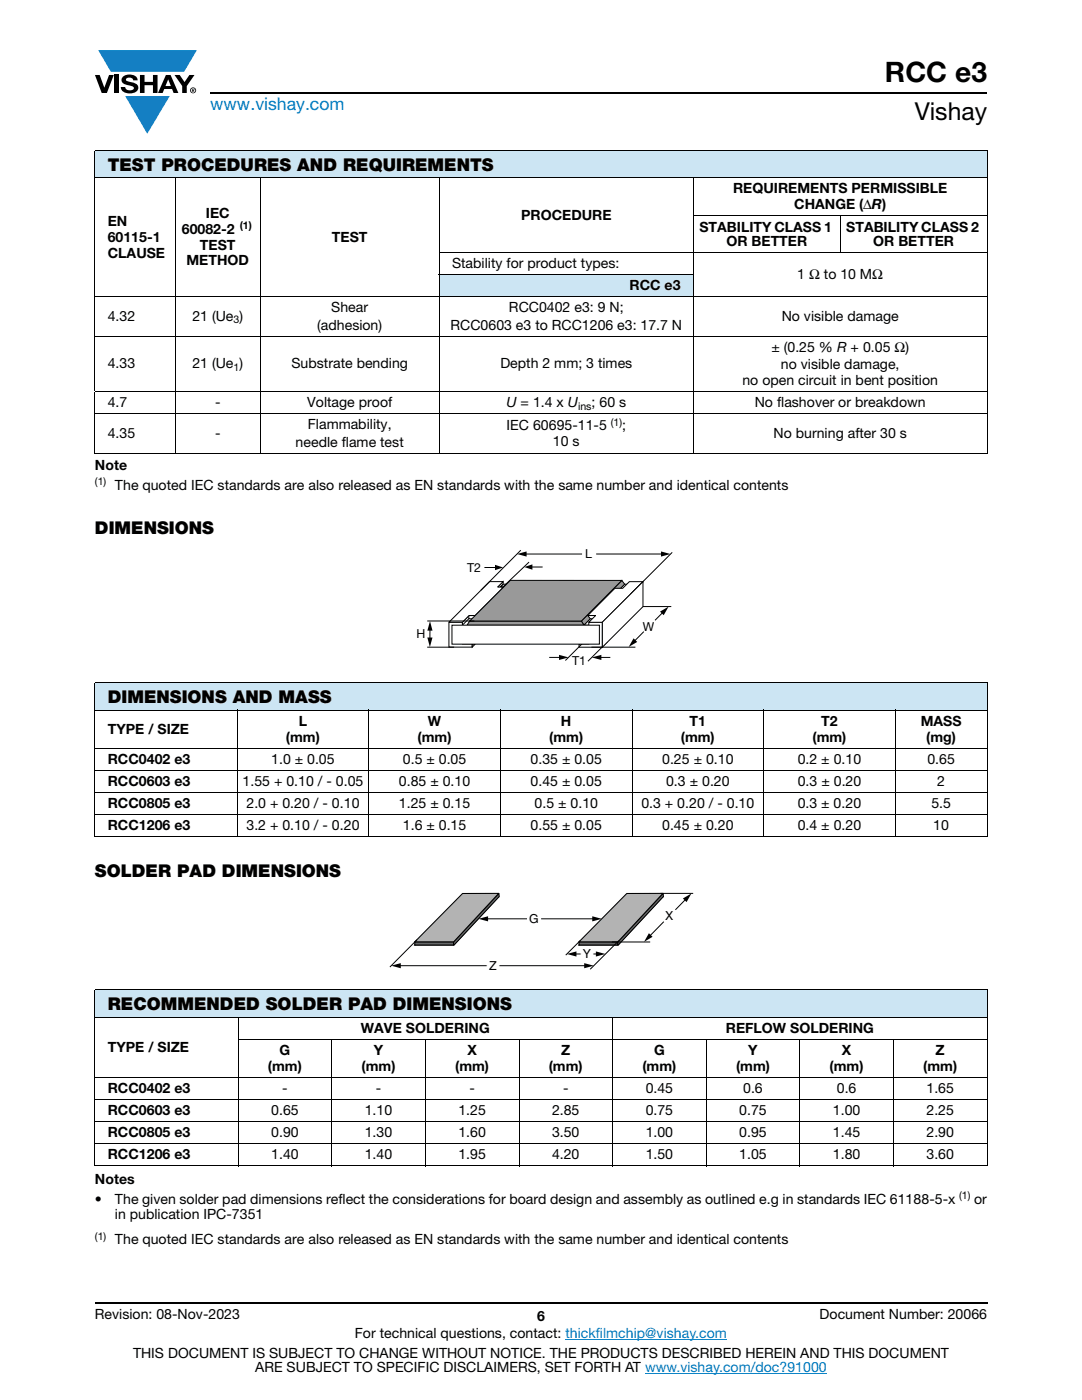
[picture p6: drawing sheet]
<svg xmlns="http://www.w3.org/2000/svg" width="216mm" height="279mm" viewBox="0 0 216 279" stroke-linecap="round" stroke-linejoin="round" font-family="sans-serif">
<defs><g id="words">
<text font-size="5.6" x="176.6" y="16.4">RCC e3</text>
<text font-size="4.9" x="182.5" y="24">Vishay</text>
<text font-size="3.5" fill="#007ec4" x="42" y="21.9">www.vishay.com</text>
<g font-size="3.5">
<text x="21.5" y="34.1">TEST PROCEDURES AND REQUIREMENTS</text>
<text x="18.9" y="106.6">DIMENSIONS</text>
<text x="21.5" y="140.4">DIMENSIONS AND MASS</text>
<text x="18.9" y="174.9">SOLDER PAD DIMENSIONS</text>
<text x="21.5" y="201.7">RECOMMENDED SOLDER PAD DIMENSIONS</text>
</g>
<g font-size="2.8">
<text x="146.3" y="38.6">REQUIREMENTS PERMISSIBLE</text>
<text x="158.5" y="41.8">CHANGE (ΔR)</text>
<text x="21.5" y="45">EN</text>
<text x="36.3" y="46.6">60082-2</text>
<text x="41.1" y="43.5">IEC</text>
<text x="104" y="43.8">PROCEDURE</text>
<text x="139.6" y="46.2">STABILITY CLASS 1</text>
<text x="168.8" y="46.2">STABILITY CLASS 2</text>
<text x="21.5" y="48.2">60115-1</text>
<text x="21.5" y="51.4">CLAUSE</text>
<text x="37.2" y="53">METHOD</text>
<text x="39.9" y="49.8">TEST</text>
<text x="66.2" y="48.2">TEST</text>
<text x="90.2" y="53.4">Stability for product types:</text>
<text x="144.9" y="49">OR BETTER</text>
<text x="174.2" y="49">OR BETTER</text>
<text x="125.6" y="57.8">RCC e3</text>
<text x="159.1" y="55.6">1 Ω to 10 MΩ</text>
<text x="21.5" y="64">4.32</text>
<text x="38.4" y="64">21 (Ue )</text>
<text x="63.3" y="65.8">(adhesion)</text>
<text x="66.1" y="62.3">Shear</text>
<text x="89.9" y="65.8">RCC0603 e3 to RCC1206 e3: 17.7 N</text>
<text x="101.6" y="62.3">RCC0402 e3: 9 N;</text>
<text x="156" y="64">No visible damage</text>
<text x="153.9" y="70.2">± (0.25 % R + 0.05 Ω)</text>
<text x="21.5" y="73.5">4.33</text>
<text x="38.4" y="73.5">21 (Ue )</text>
<text x="58.2" y="73.5">Substrate bending</text>
<text x="99.8" y="73.5">Depth 2 mm; 3 times</text>
<text x="148.1" y="76.9">no open circuit in bent position</text>
<text x="155.8" y="73.7">no visible damage,</text>
<text x="21.5" y="81.3">4.7</text>
<text x="42.9" y="81.3">-</text>
<text x="61.3" y="81.3">Voltage proof</text>
<text x="101.1" y="81.3">U = 1.4 x U</text>
<text x="118" y="81.3">; 60 s</text>
<text x="150.6" y="81.3">No flashover or breakdown</text>
<text x="21.5" y="87.5">4.35</text>
<text x="42.9" y="87.5">-</text>
<text x="59" y="89.2">needle flame test</text>
<text x="61.4" y="85.7">Flammability,</text>
<text x="101.1" y="85.9">IEC 60695-11-5</text>
<text x="110.3" y="89.1">10 s</text>
<text x="124.2" y="85.9">;</text>
<text x="154.4" y="87.5">No burning after 30 s</text>
<text x="18.9" y="93.8">Note</text>
<text x="22.9" y="97.7">The quoted IEC standards are also released as EN standards with the same number and identical contents</text>
<text x="21.5" y="146.4">TYPE / SIZE</text>
<text x="57.1" y="148">(mm)</text>
<text x="59.6" y="144.8">L</text>
<text x="83.3" y="148">(mm)</text>
<text x="85.4" y="144.8">W</text>
<text x="109.6" y="148">(mm)</text>
<text x="111.9" y="144.8">H</text>
<text x="135.8" y="148">(mm)</text>
<text x="137.6" y="144.8">T1</text>
<text x="162.1" y="148">(mm)</text>
<text x="163.9" y="144.8">T2</text>
<text x="183.7" y="144.8">MASS</text>
<text x="184.8" y="148">(mg)</text>
<text x="21.5" y="152.4">RCC0402 e3</text>
<text x="54.1" y="152.4">1.0 ± 0.05</text>
<text x="80.4" y="152.4">0.5 ± 0.05</text>
<text x="105.9" y="152.4">0.35 ± 0.05</text>
<text x="132.1" y="152.4">0.25 ± 0.10</text>
<text x="159.2" y="152.4">0.2 ± 0.10</text>
<text x="185.1" y="152.4">0.65</text>
<text x="21.5" y="156.8">RCC0603 e3</text>
<text x="21.5" y="161.2">RCC0805 e3</text>
<text x="48.4" y="156.8">1.55 + 0.10 / - 0.05</text>
<text x="49.2" y="161.2">2.0 + 0.20 / - 0.10</text>
<text x="79.6" y="156.8">0.85 ± 0.10</text>
<text x="79.6" y="161.2">1.25 ± 0.15</text>
<text x="105.9" y="156.8">0.45 ± 0.05</text>
<text x="106.7" y="161.2">0.5 ± 0.10</text>
<text x="128" y="161.2">0.3 + 0.20 / - 0.10</text>
<text x="132.9" y="156.8">0.3 ± 0.20</text>
<text x="159.2" y="161.2">0.3 ± 0.20</text>
<text x="159.2" y="156.8">0.3 ± 0.20</text>
<text x="185.8" y="161.2">5.5</text>
<text x="187" y="156.8">2</text>
<text x="21.5" y="165.7">RCC1206 e3</text>
<text x="49.2" y="165.7">3.2 + 0.10 / - 0.20</text>
<text x="80.4" y="165.7">1.6 ± 0.15</text>
<text x="105.9" y="165.7">0.55 ± 0.05</text>
<text x="132.1" y="165.7">0.45 ± 0.20</text>
<text x="159.2" y="165.7">0.4 ± 0.20</text>
<text x="186.2" y="165.7">10</text>
<text x="21.5" y="210">TYPE / SIZE</text>
<text x="72" y="206.2">WAVE SOLDERING</text>
<text x="144.8" y="206.2">REFLOW SOLDERING</text>
<text x="53.5" y="213.7">(mm)</text>
<text x="55.8" y="210.6">G</text>
<text x="72.2" y="213.7">(mm)</text>
<text x="74.6" y="210.6">Y</text>
<text x="90.8" y="213.7">(mm)</text>
<text x="93.3" y="210.6">X</text>
<text x="109.5" y="213.7">(mm)</text>
<text x="112" y="210.6">Z</text>
<text x="128.2" y="213.7">(mm)</text>
<text x="130.5" y="210.6">G</text>
<text x="146.9" y="213.7">(mm)</text>
<text x="149.3" y="210.6">Y</text>
<text x="165.5" y="213.7">(mm)</text>
<text x="168" y="210.6">X</text>
<text x="184.2" y="213.7">(mm)</text>
<text x="186.7" y="210.6">Z</text>
<text x="21.5" y="218.1">RCC0402 e3</text>
<text x="56.3" y="218.1">-</text>
<text x="75" y="218.1">-</text>
<text x="93.7" y="218.1">-</text>
<text x="112.4" y="218.1">-</text>
<text x="128.8" y="218.1">0.45</text>
<text x="148.3" y="218.1">0.6</text>
<text x="167" y="218.1">0.6</text>
<text x="184.9" y="218.1">1.65</text>
<text x="21.5" y="222.6">RCC0603 e3</text>
<text x="21.5" y="227">RCC0805 e3</text>
<text x="54.1" y="222.6">0.65</text>
<text x="54.1" y="227">0.90</text>
<text x="72.8" y="222.6">1.10</text>
<text x="72.8" y="227">1.30</text>
<text x="91.5" y="222.6">1.25</text>
<text x="91.5" y="227">1.60</text>
<text x="110.2" y="222.6">2.85</text>
<text x="110.2" y="227">3.50</text>
<text x="128.8" y="222.6">0.75</text>
<text x="128.8" y="227">1.00</text>
<text x="147.5" y="222.6">0.75</text>
<text x="147.5" y="227">0.95</text>
<text x="166.2" y="222.6">1.00</text>
<text x="166.2" y="227">1.45</text>
<text x="184.9" y="222.6">2.25</text>
<text x="184.9" y="227">2.90</text>
<text x="21.5" y="231.4">RCC1206 e3</text>
<text x="54.1" y="231.4">1.40</text>
<text x="72.8" y="231.4">1.40</text>
<text x="91.5" y="231.4">1.95</text>
<text x="110.2" y="231.4">4.20</text>
<text x="128.8" y="231.4">1.50</text>
<text x="147.5" y="231.4">1.05</text>
<text x="166.2" y="231.4">1.80</text>
<text x="184.9" y="231.4">3.60</text>
<text x="18.9" y="236.3">Notes</text>
<text x="18.9" y="240.2">•</text>
<text x="22.9" y="243.4">in publication IPC-7351</text>
<text x="22.9" y="240.2">The given solder pad dimensions reflect the considerations for board design and assembly as outlined e.g in standards IEC 61188-5-x</text>
<text x="194.4" y="240.2">or</text>
<text x="22.9" y="248.3">The quoted IEC standards are also released as EN standards with the same number and identical contents</text>
<text x="18.9" y="263.3">Revision: 08-Nov-2023</text>
<text x="107.2" y="263.6">6</text>
<text x="163.6" y="263.3">Document Number: 20066</text>
<text x="70.8" y="267.1">For technical questions, contact: thickfilmchip@vishay.com</text>
<text x="26.5" y="271">THIS DOCUMENT IS SUBJECT TO CHANGE WITHOUT NOTICE. THE PRODUCTS DESCRIBED HEREIN AND THIS DOCUMENT</text>
<text x="50.9" y="273.8">ARE SUBJECT TO SPECIFIC DISCLAIMERS, SET FORTH AT www.vishay.com/doc?91000</text>
</g>
<g font-size="2.5">
<text x="116.7" y="111.4">L</text>
<text x="93.2" y="114.1">T2</text>
<text x="128.3" y="125.9">W</text>
<text x="83.1" y="127.3">H</text>
<text x="114.2" y="132.8">T1</text>
<text x="105.6" y="184.2">G</text>
<text x="132.7" y="183.5">X</text>
<text x="116.3" y="191.2">Y</text>
<text x="97.6" y="193.5">Z</text>
</g>
<g font-size="2.1">
<text x="47.8" y="45.8">(1)</text>
<text x="46.6" y="64.5">3</text>
<text x="46.6" y="74">1</text>
<text x="115.4" y="81.8">ins</text>
<text x="121.9" y="85">(1)</text>
<text x="18.9" y="96.9">(1)</text>
<text x="191.4" y="239.4">(1)</text>
<text x="18.9" y="247.5">(1)</text>
</g>
</g></defs>
<g fill="#147fc3">
<path d="M19.6 10h19.7l-2.6 4.3h-1.1h-13.5z"/>
<path d="M25 19.2h8.9l-4.5 7.5z"/>
</g>
<g fill="#000">
<path d="M18.9 15h1l.9 2.5 1-2.5h.9l-1.4 3.6h-1zM22.9 15h.9v3.6h-.9zM24.6 15.3a2.1 2.1 0 0 1 2.8 .3l.1 .4h-.9a.79 .79 0 0 0-.7-.5 .79 .79 0 0 0-.8 .4l.3 .3 1 .2a1.08 1.08 0 0 1 1.2 1 1.08 1.08 0 0 1-1.1 1.2 1.73 1.73 0 0 1-2.4-1.2h.9a.96 .96 0 0 0 .8 .6 .96 .96 0 0 0 .9-.4 1.31 1.31 0 0 0-1.2-.6 1.03 1.03 0 0 1-1.1-.6 1.03 1.03 0 0 1 .2-1.1zM27.9 15h.9v1.3h1.7v-1.3h.9v3.6h-.9v-1.6h-1.7v1.6h-.9zM34.8 15h1.1l.9 1.4 1-1.4h1l-1.5 2.2v1.4h-.9v-1.4z"/>
<path d="M33.6 15.9l.5 1.3h-1.1zM33.1 15l-1.6 3.6h1l.3-.8h1.5l.3 .8h1l-1.6-3.6z"/>
<path d="M38.4 17.8h.2v.2h-.2zM38.3 17.7v.7h.1v-.3l.4 .3-.2-.3 .2-.2-.1-.2z"/>
<path d="M38.1 18a.46 .46 0 0 1 .9 0 .46 .46 0 0 1-.9 0zM37.9 18a.6 .6 0 0 0 1.2 0 .6 .6 0 0 0-1.2 0z"/>
</g>
<path d="M42 18.6h155M18.9 260h178.1" fill="none" stroke="#000" stroke-width=".36"/>
<path d="M112.8 267.3h32.3M128.7 274h36.3" fill="none" stroke="#007ec4" stroke-width=".2"/>
<g fill="#cce5f3">
<path d="M18.9 136.2h178.1v5.5h-178.1z"/>
<path d="M18.9 197.5h178.1v5.5h-178.1z"/>
<path d="M18.9 30h178.1v5.5h-178.1z"/>
<path d="M87.7 54.7h50.7v4.4h-50.7z"/>
</g>
<g fill="none" stroke="#000" stroke-width=".2">
<path d="M18.9 30h178.1M18.9 35.5h178.1M18.9 30.1v36.9M35 35.4v55.2M51.9 35.4v55.2M87.7 35.4v55.2M138.4 35.4v55.2M197 30.1v36.9M18.9 59.1h178.1M87.6 50.3h109.4M87.6 54.7h50.9M138.3 43.1h58.7"/>
<path d="M167.7 43v7.4M18.9 67.1h178.1M18.9 78.2h178.1M18.9 67.2v10.9M18.9 78.3v12.1M197 67.2v10.9M197 78.3v12.2M18.9 82.6h178.1M18.9 90.5h119.4M138.5 90.5h58.5M18.9 136.2h178.1M18.9 136.3v30.6"/>
<path d="M197 136.3v30.6M18.9 141.7h178.1M18.9 149.3h178.1M18.9 153.7h178.1M18.9 158.1h178.1M47.3 141.6v25.4M73.6 141.6v25.4M99.8 141.6v25.4M126.1 141.6v25.4M152.4 141.6v25.4M178.6 141.6v25.4M18.9 162.5h178.1"/>
<path d="M18.9 167h178.1M18.9 197.5h178.1M18.9 197.6v35M197 197.6v35M18.9 203h178.1M18.9 215h178.1M18.9 219.4h178.1M47.4 207.5h149.6M47.5 202.9v29.9M66.2 207.4v25.4M84.9 207.4v25.4M103.6 207.4v25.4"/>
<path d="M122.2 202.9v29.9M140.9 207.4v25.4M159.6 207.4v25.4M178.3 207.4v25.4M18.9 223.9h178.1M18.9 228.3h178.1M18.9 232.7h178.1"/>
</g>
<path d="M124.1 115.8l.6 .8-8.2 8.2-.5-.9z" fill-rule="evenodd" fill="#999"/>
<path d="M124.1 115.8l.6 .8-8.2 8.2-.5-.9z" fill="none" stroke="#000" stroke-width=".2"/>
<path d="M89.6 124.2h2.7v4.3h1.9v.6h-4.6z" fill-rule="evenodd" fill="#fff"/>
<path d="M89.6 124.2h2.7v4.3h1.9v.6h-4.6z" fill="none" stroke="#000" stroke-width=".2"/>
<path d="M124.7 116.6h1l-8.2 8.2h-1z" fill-rule="evenodd" fill="#fff"/>
<path d="M124.7 116.6h1l-8.2 8.2h-1z" fill="none" stroke="#000" stroke-width=".2"/>
<path d="M117.3 122.8h1.6v.7h-1.1z" fill-rule="evenodd" fill="#fff"/>
<path d="M117.3 122.8h1.6v.7h-1.1z" fill="none" stroke="#000" stroke-width=".2"/>
<path d="M117.5 124.2h2.7v5h-4.7v-.7h2z" fill-rule="evenodd" fill="#fff"/>
<path d="M117.5 124.2h2.7v5h-4.7v-.7h2z" fill="none" stroke="#000" stroke-width=".2"/>
<path d="M93.7 123.9h22.3l.5 .9h-23.3z" fill-rule="evenodd" fill="#999"/>
<path d="M100.4 116.6h.7l-.6 .6h-.7zM93.7 123.9h22.3l.5 .9h-23.3z" fill="none" stroke="#000" stroke-width=".2"/>
<path d="M122.7 117.4h1.5l1.4-1.3h2.7l-8.1 8.1h-2.7l1.4-1.4h-1.6z" fill-rule="evenodd" fill="#fff"/>
<path d="M122.7 117.4h1.5l1.4-1.3h2.7l-8.1 8.1h-2.7l1.4-1.4h-1.6z" fill="none" stroke="#000" stroke-width=".2"/>
<path d="M94.2 128.6h.6l-.6 .5z" fill="#fff"/>
<path d="M92.3 124.2l8.1-8.1v.5l-8.1 8.2zM94.2 128.6h.6l-.6 .5z" fill="none" stroke="#000" stroke-width=".2"/>
<path d="M93.5 122.8h1.3v.7h-1.3z" fill-rule="evenodd" fill="#fff"/>
<path d="M93.5 122.8h1.3v.7h-1.3z" fill="none" stroke="#000" stroke-width=".2"/>
<path d="M97.7 116.1h2.7l-1.1 1.1h1.2l-5.7 5.6h-1.2l-1.3 1.4h-2.7z" fill-rule="evenodd" fill="#fff"/>
<path d="M97.7 116.1h2.7l-1.1 1.1h1.2l-5.7 5.6h-1.2l-1.3 1.4h-2.7z" fill="none" stroke="#000" stroke-width=".2"/>
<path d="M101.8 115.8h22.3l-8.1 8.1h-22.3z" fill-rule="evenodd" fill="#999"/>
<g fill="none" stroke="#000" stroke-width=".2">
<path d="M96.7 113.3h2.3M101.8 115.8h22.3l-8.1 8.1h-22.3zM103.9 109.8l-7.9 8M104.7 110.6h11.4M105.6 112.2l-5.5 5.2M106 113.2h2.3M119 110.6h13.2M134.1 110.2l-8.3 8.3M85.2 129.2h5.4M85.2 123.9h9.5M85.8 125.5v2.1M109.6 131.2h2.3"/>
<path d="M116.7 127.9l-3.9 3.9M118 129.2h8.8M119.6 131.2h2.2M121.2 128.1l-3.9 3.9M126.1 121.1h7.8M128.5 126.1l-2 1.9M132.3 122.2l-1.6 1.6"/>
</g>
<path d="M98.8 112.7l1.6 .6-1.6 .5zM104.6 113.2l1.6-.6v1.1z" fill="#000"/>
<path d="M103.2 110.6l1.9-.5v1zM131.9 110.1l1.9 .5-1.9 .5zM85.3 127.2h1l-.5 1.9zM85.8 123.9l.5 2h-1zM111.5 130.7l2 .5-2 .5zM118.1 131.2l1.9-.5v1zM126.4 127.4l.7 .7-1.7 1zM131.7 122.1l1.7-1-1 1.7z" fill="#000"/>
<path d="M120.2 124.2l8.1-8.1v5l-8.1 8.1z" fill-rule="evenodd" fill="#fff"/>
<path d="M120.2 124.2l8.1-8.1v5l-8.1 8.1z" fill="none" stroke="#000" stroke-width=".2"/>
<path d="M90.2 124.8h29.4v3.8h-29.4z" fill="#fff"/>
<path d="M90.2 124.8h29.4v3.8h-29.4z" fill="none" stroke="#000" stroke-width=".2"/>
<path d="M116.7 109.9h1.4v1.5h-1.4z" fill="#fff"/>
<path d="M116.7 109.9h1.4v1.5h-1.4z" fill="none" stroke="#fff" stroke-width=".2"/>
<path d="M131.8 178.3h6.5M136.9 179.4l-2.1 2.2M114.7 190.4h4.6M115.8 187.7l-2.9 2.9M132.5 183.9l-2.9 3" fill="none" stroke="#000" stroke-width=".2"/>
<path d="M136.3 179.3l1.7-1-1 1.7zM113.1 190.4l1.9-.5v1zM118.9 189.9l1.9 .5-1.9 .5zM129.5 186.2l.7 .8-1.7 1z" fill="#000"/>
<path d="M116 190.1h2.3v.5h-2.3z" fill-rule="evenodd" fill="#fff"/>
<path d="M116 190.1h2.3v.5h-2.3z" fill="none" stroke="#fff" stroke-width=".2"/>
<path d="M132.8 181.6h1.8v2.3h-1.9z" fill-rule="evenodd" fill="#fff"/>
<path d="M132.8 181.6h1.8v2.3h-1.9z" fill="none" stroke="#fff" stroke-width=".2"/>
<path d="M92.3 179l7.3-.1-9.1 9.7h-7.7z" fill="none" stroke="#000" stroke-width=".2"/>
<path d="M82.8 188h7.7v.6h-7.7z" fill="#666"/>
<path d="M82.8 188h7.7v.6h-7.7z" fill="none" stroke="#000" stroke-width=".21"/>
<path d="M99.6 178.3v.6l-9.1 9.7v-.7z" fill-rule="evenodd" fill="#666"/>
<path d="M99.6 178.3v.6l-9.1 9.7v-.7z" fill="none" stroke="#000" stroke-width=".21"/>
<path d="M92.3 178.3h7.3l-9.1 9.7h-7.7z" fill-rule="evenodd" fill="#b3b3b3"/>
<path d="M92.3 178.3h7.3l-9.1 9.7h-7.7z" fill="none" stroke="#000" stroke-width=".21"/>
<path d="M97 183.4h21.5" fill="none" stroke="#000" stroke-width=".2"/>
<path d="M95.5 183.4l1.9-.5v1zM118.2 182.9l1.9 .5-1.9 .5z" fill="#000"/>
<path d="M105.3 182.9h2.6v1.1h-2.6z" fill="#fff"/>
<path d="M105.3 182.9h2.6v1.1h-2.6z" fill="none" stroke="#fff" stroke-width=".2"/>
<path d="M79.6 192.7h37.3" fill="none" stroke="#000" stroke-width=".2"/>
<path d="M78.1 192.7l1.9-.5v1zM116.6 192.2l1.9 .5-1.9 .5z" fill="#000"/>
<path d="M97.2 192.4h2.4v.6h-2.4z" fill-rule="evenodd" fill="#fff"/>
<path d="M97.2 192.4h2.4v.6h-2.4z" fill="none" stroke="#fff" stroke-width=".2"/>
<path d="M125.1 179l7.3-.1-9.1 9.7h-7.8zM83.2 187.6l-5.4 5.4" fill="none" stroke="#000" stroke-width=".2"/>
<path d="M115.5 188h7.8v.6h-7.8z" fill="#666"/>
<path d="M115.5 188h7.8v.6h-7.8z" fill="none" stroke="#000" stroke-width=".21"/>
<path d="M132.3 178.3l.1 .6-9.1 9.7v-.7z" fill-rule="evenodd" fill="#666"/>
<path d="M132.3 178.3l.1 .6-9.1 9.7v-.7z" fill="none" stroke="#000" stroke-width=".21"/>
<path d="M125.1 178.3h7.2l-9 9.7h-7.8z" fill-rule="evenodd" fill="#b3b3b3"/>
<path d="M125.1 178.3h7.2l-9 9.7h-7.8z" fill="none" stroke="#000" stroke-width=".21"/>
<path d="M122.1 188h7.6M123.5 187.7l-5.7 5.7" fill="none" stroke="#000" stroke-width=".2"/>
<use href="#words"/>
</svg>
